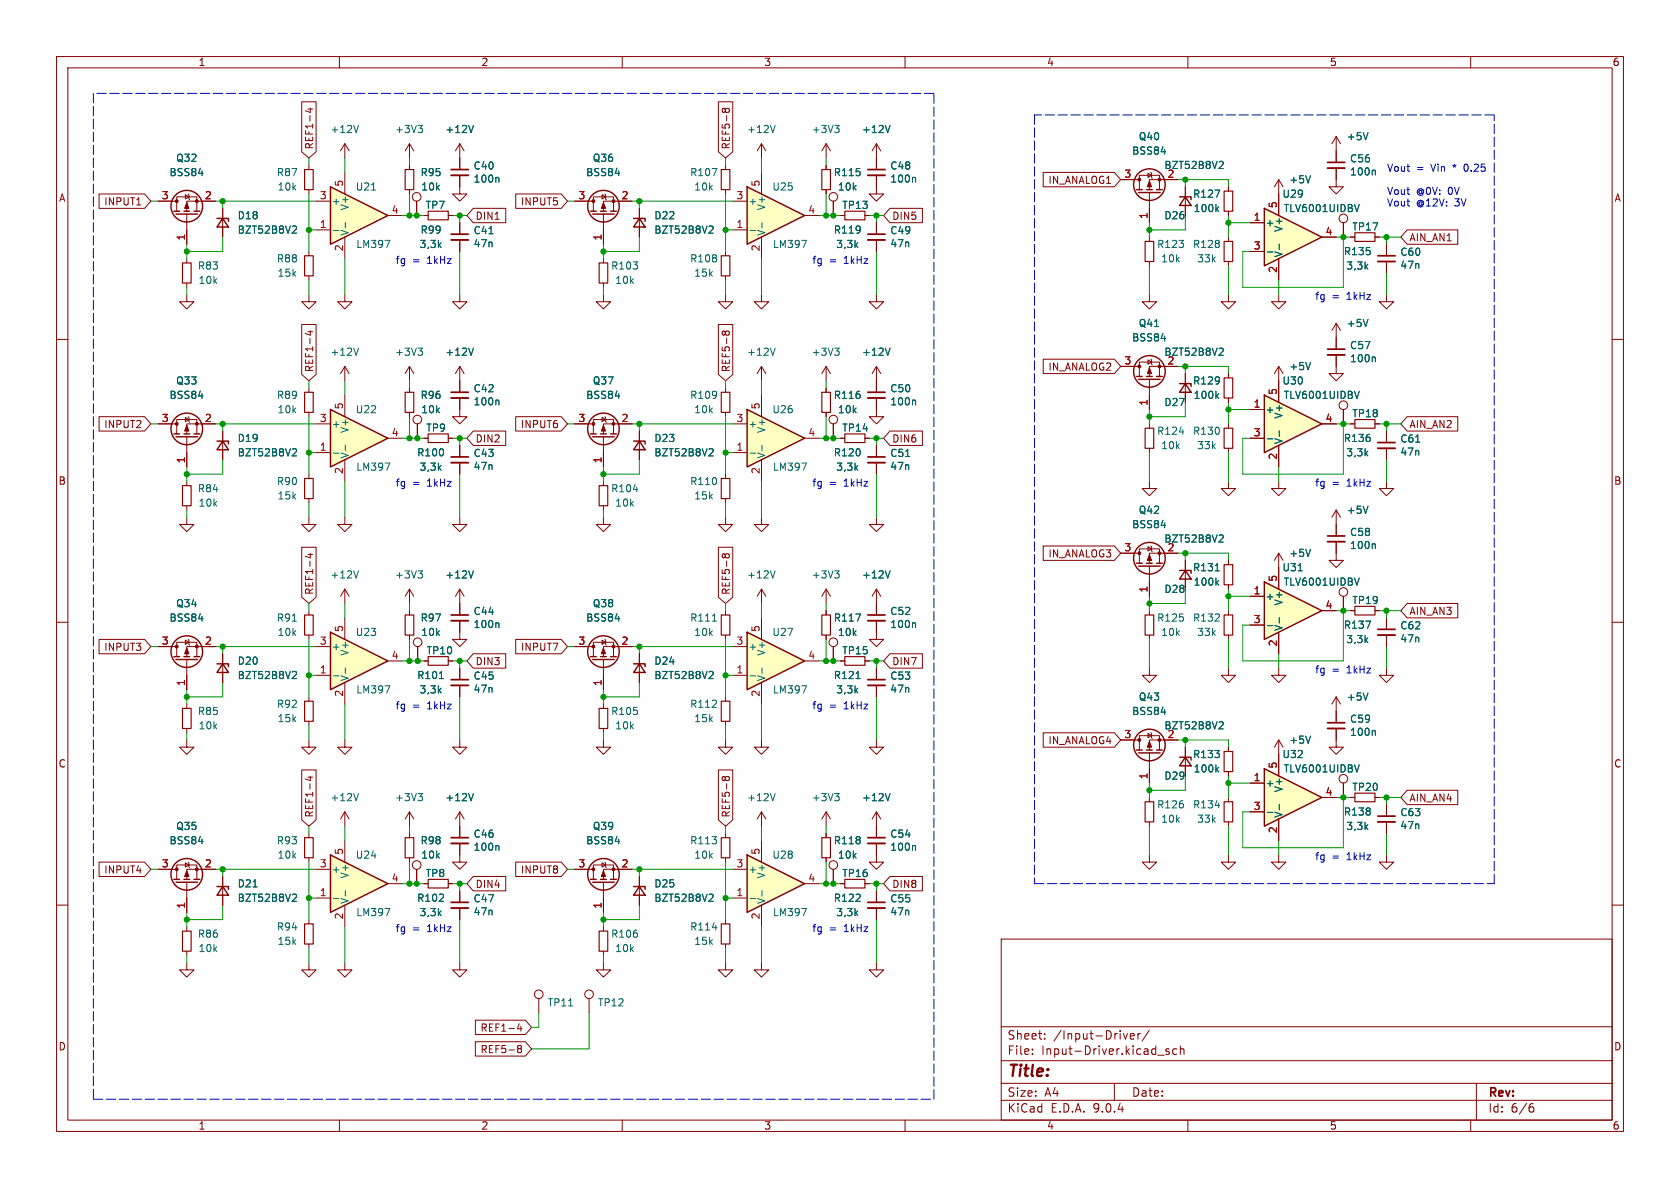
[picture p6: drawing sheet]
<svg xmlns="http://www.w3.org/2000/svg" width="297mm" height="210mm" viewBox="0 0 297 210" stroke-linecap="round" stroke-linejoin="round" font-family="sans-serif">
<defs><g id="words">
<text font-size="2.8" fill="#840000" x="178" y="190.9">Title:</text>
<g font-size="2.1" fill="#840000">
<text x="178" y="184">Sheet:</text>
<text x="186.2" y="184">/Input-Driver/</text>
<text x="178" y="186.7">File:</text>
<text x="184.1" y="186.7">Input-Driver.kicad_sch</text>
<text x="178" y="196.9">KiCad</text>
<text x="178" y="194.1">Size:</text>
<text x="184.7" y="194.1">A4</text>
<text x="185.7" y="196.9">E.D.A.</text>
<text x="193.3" y="196.9">9.0.4</text>
<text x="200" y="194.1">Date:</text>
<text x="263" y="194.3">Rev:</text>
<text x="263" y="196.9">Id:</text>
<text x="267.1" y="196.9">6/6</text>
</g>
<g font-size="1.8" fill="#840000">
<text x="35" y="11.9">1</text>
<text x="85" y="11.9">2</text>
<text x="135" y="11.9">3</text>
<text x="185" y="11.9">4</text>
<text x="235" y="11.9">5</text>
<text x="285" y="11.9">6</text>
<text x="55.6" y="26.5" transform="rotate(-90 55.6 26.5)">REF1-4</text>
<text x="129.2" y="26.5" transform="rotate(-90 129.2 26.5)">REF5-8</text>
<text x="10.3" y="35.9">A</text>
<text x="185.2" y="32.7">IN_ANALOG1</text>
<text x="285.3" y="35.9">A</text>
<text x="18.3" y="36.5">INPUT1</text>
<text x="84" y="39.1">DIN1</text>
<text x="92" y="36.5">INPUT5</text>
<text x="157.6" y="39.1">DIN5</text>
<text x="249.1" y="42.9">AIN_AN1</text>
<text x="55.6" y="65.9" transform="rotate(-90 55.6 65.9)">REF1-4</text>
<text x="129.2" y="65.9" transform="rotate(-90 129.2 65.9)">REF5-8</text>
<text x="185.2" y="65.7">IN_ANALOG2</text>
<text x="18.3" y="75.9">INPUT2</text>
<text x="92" y="75.9">INPUT6</text>
<text x="249.1" y="75.9">AIN_AN2</text>
<text x="84" y="78.4">DIN2</text>
<text x="157.6" y="78.4">DIN6</text>
<text x="10.3" y="85.9">B</text>
<text x="285.3" y="85.9">B</text>
<text x="185.2" y="98.7">IN_ANALOG3</text>
<text x="55.6" y="105.3" transform="rotate(-90 55.6 105.3)">REF1-4</text>
<text x="129.2" y="105.3" transform="rotate(-90 129.2 105.3)">REF5-8</text>
<text x="249.1" y="108.9">AIN_AN3</text>
<text x="18.3" y="115.3">INPUT3</text>
<text x="84" y="117.8">DIN3</text>
<text x="92" y="115.3">INPUT7</text>
<text x="157.6" y="117.8">DIN7</text>
<text x="185.2" y="131.8">IN_ANALOG4</text>
<text x="10.3" y="135.9">C</text>
<text x="285.3" y="135.9">C</text>
<text x="249.1" y="141.9">AIN_AN4</text>
<text x="55.6" y="144.6" transform="rotate(-90 55.6 144.6)">REF1-4</text>
<text x="129.2" y="144.6" transform="rotate(-90 129.2 144.6)">REF5-8</text>
<text x="18.3" y="154.6">INPUT4</text>
<text x="92" y="154.6">INPUT8</text>
<text x="84" y="157.2">DIN4</text>
<text x="157.6" y="157.2">DIN8</text>
<text x="10.3" y="185.9">D</text>
<text x="84.8" y="182.6">REF1-4</text>
<text x="285.3" y="185.9">D</text>
<text x="84.8" y="186.4">REF5-8</text>
<text x="35" y="199.9">1</text>
<text x="85" y="199.9">2</text>
<text x="135" y="199.9">3</text>
<text x="185" y="199.9">4</text>
<text x="235" y="199.9">5</text>
<text x="285" y="199.9">6</text>
</g>
<g font-size="1.8" fill="#006464">
<text x="58.3" y="23.7">+12V</text>
<text x="69.7" y="23.7">+3V3</text>
<text x="78.6" y="23.7">+12V</text>
<text x="132" y="23.7">+12V</text>
<text x="143.4" y="23.7">+3V3</text>
<text x="152.3" y="23.7">+12V</text>
<text x="31" y="28.8">Q32</text>
<text x="104.7" y="28.8">Q36</text>
<text x="200" y="27.5">BSS84</text>
<text x="201.2" y="25">Q40</text>
<text x="238" y="25">+5V</text>
<text x="238.6" y="28.9">C56</text>
<text x="29.9" y="31.3">BSS84</text>
<text x="48.9" y="31.3">R87</text>
<text x="49" y="33.9">10k</text>
<text x="62.8" y="33.9">U21</text>
<text x="74.3" y="31.3">R95</text>
<text x="74.4" y="33.9">10k</text>
<text x="83.6" y="32.5">100n</text>
<text x="83.6" y="30.2">C40</text>
<text x="103.5" y="31.3">BSS84</text>
<text x="121.9" y="31.3">R107</text>
<text x="122.6" y="33.9">10k</text>
<text x="136.5" y="33.9">U25</text>
<text x="147.3" y="31.3">R115</text>
<text x="148" y="33.9">10k</text>
<text x="157.3" y="32.5">100n</text>
<text x="157.3" y="30.2">C48</text>
<text x="205.7" y="30.1">BZT52B8V2</text>
<text x="206.3" y="31.5">2</text>
<text x="210.8" y="35.2">R127</text>
<text x="226.6" y="35.2">U29</text>
<text x="227.8" y="32.6">+5V</text>
<text x="238.6" y="31.2">100n</text>
<text x="41.9" y="41.5">BZT52B8V2</text>
<text x="41.9" y="39">D18</text>
<text x="58.5" y="36.4">+</text>
<text x="61.8" y="41.8" transform="rotate(-90 61.8 41.8)">V-</text>
<text x="61.8" y="37.3" transform="rotate(-90 61.8 37.3)">V+</text>
<text x="74.3" y="41.5">R99</text>
<text x="75.1" y="37.1">TP7</text>
<text x="83.6" y="41.6">C41</text>
<text x="115.6" y="41.5">BZT52B8V2</text>
<text x="115.6" y="39">D22</text>
<text x="132.2" y="36.4">+</text>
<text x="135.5" y="41.8" transform="rotate(-90 135.5 41.8)">V-</text>
<text x="135.5" y="37.3" transform="rotate(-90 135.5 37.3)">V+</text>
<text x="147.3" y="41.5">R119</text>
<text x="148.8" y="37.1">TP13</text>
<text x="157.3" y="41.6">C49</text>
<text x="205.7" y="39">D26</text>
<text x="210.9" y="37.7">100k</text>
<text x="223.6" y="40.2">+</text>
<text x="226.8" y="37.7">TLV6001UIDBV</text>
<text x="226.9" y="41.1" transform="rotate(-90 226.9 41.1)">V+</text>
<text x="239" y="40.9">TP17</text>
<text x="34.9" y="47.9">R83</text>
<text x="48.9" y="46.6">R88</text>
<text x="62.9" y="44">LM397</text>
<text x="74.1" y="44">3,3k</text>
<text x="83.6" y="43.9">47n</text>
<text x="107.9" y="47.9">R103</text>
<text x="121.9" y="46.6">R108</text>
<text x="136.5" y="44">LM397</text>
<text x="147.7" y="44">3,3k</text>
<text x="157.3" y="43.9">47n</text>
<text x="204.5" y="44">R123</text>
<text x="205.2" y="46.6">10k</text>
<text x="210.8" y="44">R128</text>
<text x="211.5" y="46.6">33k</text>
<text x="226.9" y="45.6" transform="rotate(-90 226.9 45.6)">V-</text>
<text x="237.5" y="45.3">R135</text>
<text x="237.9" y="47.9">3,3k</text>
<text x="247.5" y="45.4">C60</text>
<text x="247.5" y="47.7">47n</text>
<text x="35" y="50.4">10k</text>
<text x="49" y="49.1">15k</text>
<text x="108.7" y="50.4">10k</text>
<text x="122.6" y="49.1">15k</text>
<text x="201.2" y="58">Q41</text>
<text x="238" y="58">+5V</text>
<text x="58.3" y="63.1">+12V</text>
<text x="69.7" y="63.1">+3V3</text>
<text x="78.6" y="63.1">+12V</text>
<text x="132" y="63.1">+12V</text>
<text x="143.4" y="63.1">+3V3</text>
<text x="152.3" y="63.1">+12V</text>
<text x="200" y="60.6">BSS84</text>
<text x="205.7" y="63.1">BZT52B8V2</text>
<text x="206.3" y="64.5">2</text>
<text x="227.8" y="65.6">+5V</text>
<text x="238.6" y="64.2">100n</text>
<text x="238.6" y="61.9">C57</text>
<text x="29.9" y="70.7">BSS84</text>
<text x="31" y="68.2">Q33</text>
<text x="48.9" y="70.7">R89</text>
<text x="74.3" y="70.7">R96</text>
<text x="83.6" y="71.9">100n</text>
<text x="83.6" y="69.5">C42</text>
<text x="103.5" y="70.7">BSS84</text>
<text x="104.7" y="68.2">Q37</text>
<text x="121.9" y="70.7">R109</text>
<text x="147.3" y="70.7">R116</text>
<text x="157.3" y="71.9">100n</text>
<text x="157.3" y="69.5">C50</text>
<text x="205.7" y="72">D27</text>
<text x="210.8" y="68.2">R129</text>
<text x="210.9" y="70.7">100k</text>
<text x="226.6" y="68.2">U30</text>
<text x="226.8" y="70.7">TLV6001UIDBV</text>
<text x="49" y="73.3">10k</text>
<text x="58.5" y="75.8">+</text>
<text x="61.8" y="76.7" transform="rotate(-90 61.8 76.7)">V+</text>
<text x="62.8" y="73.3">U22</text>
<text x="74.4" y="73.3">10k</text>
<text x="75.3" y="76.5">TP9</text>
<text x="122.6" y="73.3">10k</text>
<text x="132.2" y="75.8">+</text>
<text x="135.5" y="76.7" transform="rotate(-90 135.5 76.7)">V+</text>
<text x="136.5" y="73.3">U26</text>
<text x="148" y="73.3">10k</text>
<text x="148.8" y="76.5">TP14</text>
<text x="204.5" y="77.1">R124</text>
<text x="210.8" y="77.1">R130</text>
<text x="223.6" y="73.3">+</text>
<text x="226.9" y="74.1" transform="rotate(-90 226.9 74.1)">V+</text>
<text x="239" y="74">TP18</text>
<text x="41.9" y="80.9">BZT52B8V2</text>
<text x="41.9" y="78.3">D19</text>
<text x="61.8" y="81.2" transform="rotate(-90 61.8 81.2)">V-</text>
<text x="62.9" y="83.4">LM397</text>
<text x="73.6" y="80.9">R100</text>
<text x="74.1" y="83.4">3,3k</text>
<text x="83.6" y="81">C43</text>
<text x="83.6" y="83.3">47n</text>
<text x="115.6" y="80.9">BZT52B8V2</text>
<text x="115.6" y="78.3">D23</text>
<text x="135.5" y="81.2" transform="rotate(-90 135.5 81.2)">V-</text>
<text x="136.5" y="83.4">LM397</text>
<text x="147.3" y="80.9">R120</text>
<text x="147.7" y="83.4">3,3k</text>
<text x="157.3" y="81">C51</text>
<text x="157.3" y="83.3">47n</text>
<text x="205.2" y="79.6">10k</text>
<text x="211.5" y="79.6">33k</text>
<text x="226.9" y="78.6" transform="rotate(-90 226.9 78.6)">V-</text>
<text x="237.5" y="78.3">R136</text>
<text x="237.9" y="80.9">3,3k</text>
<text x="247.5" y="78.4">C61</text>
<text x="247.5" y="80.7">47n</text>
<text x="34.9" y="87.2">R84</text>
<text x="35" y="89.8">10k</text>
<text x="48.9" y="86">R90</text>
<text x="49" y="88.5">15k</text>
<text x="107.9" y="87.2">R104</text>
<text x="108.7" y="89.8">10k</text>
<text x="121.9" y="86">R110</text>
<text x="122.6" y="88.5">15k</text>
<text x="200" y="93.6">BSS84</text>
<text x="201.2" y="91">Q42</text>
<text x="238" y="91">+5V</text>
<text x="238.6" y="94.9">C58</text>
<text x="205.7" y="96.1">BZT52B8V2</text>
<text x="206.3" y="97.5">2</text>
<text x="210.8" y="101.2">R131</text>
<text x="226.6" y="101.2">U31</text>
<text x="227.8" y="98.7">+5V</text>
<text x="238.6" y="97.3">100n</text>
<text x="31" y="107.5">Q34</text>
<text x="58.3" y="102.5">+12V</text>
<text x="69.7" y="102.5">+3V3</text>
<text x="78.6" y="102.5">+12V</text>
<text x="104.7" y="107.5">Q38</text>
<text x="132" y="102.5">+12V</text>
<text x="143.4" y="102.5">+3V3</text>
<text x="152.3" y="102.5">+12V</text>
<text x="205.7" y="105">D28</text>
<text x="210.9" y="103.7">100k</text>
<text x="223.6" y="106.3">+</text>
<text x="226.8" y="103.7">TLV6001UIDBV</text>
<text x="226.9" y="107.1" transform="rotate(-90 226.9 107.1)">V+</text>
<text x="239" y="107">TP19</text>
<text x="29.9" y="110.1">BSS84</text>
<text x="48.9" y="110.1">R91</text>
<text x="49" y="112.6">10k</text>
<text x="62.8" y="112.6">U23</text>
<text x="74.3" y="110.1">R97</text>
<text x="74.4" y="112.6">10k</text>
<text x="83.6" y="111.2">100n</text>
<text x="83.6" y="108.9">C44</text>
<text x="103.5" y="110.1">BSS84</text>
<text x="121.9" y="110.1">R111</text>
<text x="122.6" y="112.6">10k</text>
<text x="136.5" y="112.6">U27</text>
<text x="147.3" y="110.1">R117</text>
<text x="148" y="112.6">10k</text>
<text x="157.3" y="111.2">100n</text>
<text x="157.3" y="108.9">C52</text>
<text x="204.5" y="110.1">R125</text>
<text x="205.2" y="112.6">10k</text>
<text x="210.8" y="110.1">R132</text>
<text x="211.5" y="112.6">33k</text>
<text x="226.9" y="111.6" transform="rotate(-90 226.9 111.6)">V-</text>
<text x="237.5" y="111.4">R137</text>
<text x="237.9" y="113.9">3,3k</text>
<text x="247.5" y="111.5">C62</text>
<text x="247.5" y="113.8">47n</text>
<text x="41.9" y="117.7">D20</text>
<text x="58.5" y="115.2">+</text>
<text x="61.8" y="116" transform="rotate(-90 61.8 116)">V+</text>
<text x="75.3" y="115.9">TP10</text>
<text x="115.6" y="117.7">D24</text>
<text x="132.2" y="115.2">+</text>
<text x="135.5" y="116" transform="rotate(-90 135.5 116)">V+</text>
<text x="148.8" y="115.9">TP15</text>
<text x="41.9" y="120.2">BZT52B8V2</text>
<text x="48.9" y="125.3">R92</text>
<text x="61.8" y="120.5" transform="rotate(-90 61.8 120.5)">V-</text>
<text x="62.9" y="122.8">LM397</text>
<text x="73.6" y="120.2">R101</text>
<text x="74.1" y="122.8">3,3k</text>
<text x="83.6" y="120.3">C45</text>
<text x="83.6" y="122.7">47n</text>
<text x="115.6" y="120.2">BZT52B8V2</text>
<text x="121.9" y="125.3">R112</text>
<text x="135.5" y="120.5" transform="rotate(-90 135.5 120.5)">V-</text>
<text x="136.5" y="122.8">LM397</text>
<text x="147.3" y="120.2">R121</text>
<text x="147.7" y="122.8">3,3k</text>
<text x="157.3" y="120.3">C53</text>
<text x="157.3" y="122.7">47n</text>
<text x="201.2" y="124.1">Q43</text>
<text x="238" y="124.1">+5V</text>
<text x="34.9" y="126.6">R85</text>
<text x="35" y="129.1">10k</text>
<text x="49" y="127.9">15k</text>
<text x="107.9" y="126.6">R105</text>
<text x="108.7" y="129.1">10k</text>
<text x="122.6" y="127.9">15k</text>
<text x="200" y="126.6">BSS84</text>
<text x="205.7" y="129.1">BZT52B8V2</text>
<text x="206.3" y="130.6">2</text>
<text x="227.8" y="131.7">+5V</text>
<text x="238.6" y="130.3">100n</text>
<text x="238.6" y="128">C59</text>
<text x="210.8" y="134.2">R133</text>
<text x="210.9" y="136.8">100k</text>
<text x="226.6" y="134.2">U32</text>
<text x="226.8" y="136.8">TLV6001UIDBV</text>
<text x="58.3" y="141.8">+12V</text>
<text x="69.7" y="141.8">+3V3</text>
<text x="78.6" y="141.8">+12V</text>
<text x="132" y="141.8">+12V</text>
<text x="143.4" y="141.8">+3V3</text>
<text x="152.3" y="141.8">+12V</text>
<text x="204.5" y="143.1">R126</text>
<text x="205.7" y="138">D29</text>
<text x="210.8" y="143.1">R134</text>
<text x="223.6" y="139.3">+</text>
<text x="226.9" y="140.2" transform="rotate(-90 226.9 140.2)">V+</text>
<text x="239" y="140">TP20</text>
<text x="29.9" y="149.5">BSS84</text>
<text x="31" y="146.9">Q35</text>
<text x="48.9" y="149.5">R93</text>
<text x="74.3" y="149.5">R98</text>
<text x="83.6" y="148.3">C46</text>
<text x="103.5" y="149.5">BSS84</text>
<text x="104.7" y="146.9">Q39</text>
<text x="121.9" y="149.5">R113</text>
<text x="147.3" y="149.5">R118</text>
<text x="157.3" y="148.3">C54</text>
<text x="205.2" y="145.6">10k</text>
<text x="211.5" y="145.6">33k</text>
<text x="226.9" y="144.7" transform="rotate(-90 226.9 144.7)">V-</text>
<text x="237.5" y="144.4">R138</text>
<text x="237.9" y="146.9">3,3k</text>
<text x="247.5" y="144.5">C63</text>
<text x="247.5" y="146.8">47n</text>
<text x="49" y="152">10k</text>
<text x="58.5" y="154.5">+</text>
<text x="61.8" y="155.4" transform="rotate(-90 61.8 155.4)">V+</text>
<text x="62.8" y="152">U24</text>
<text x="74.4" y="152">10k</text>
<text x="75.1" y="155.2">TP8</text>
<text x="83.6" y="150.6">100n</text>
<text x="122.6" y="152">10k</text>
<text x="132.2" y="154.5">+</text>
<text x="135.5" y="155.4" transform="rotate(-90 135.5 155.4)">V+</text>
<text x="136.5" y="152">U28</text>
<text x="148" y="152">10k</text>
<text x="148.8" y="155.2">TP16</text>
<text x="157.3" y="150.6">100n</text>
<text x="41.9" y="159.6">BZT52B8V2</text>
<text x="41.9" y="157.1">D21</text>
<text x="61.8" y="159.9" transform="rotate(-90 61.8 159.9)">V-</text>
<text x="73.6" y="159.6">R102</text>
<text x="83.6" y="159.7">C47</text>
<text x="115.6" y="159.6">BZT52B8V2</text>
<text x="115.6" y="157.1">D25</text>
<text x="135.5" y="159.9" transform="rotate(-90 135.5 159.9)">V-</text>
<text x="147.3" y="159.6">R122</text>
<text x="157.3" y="159.7">C55</text>
<text x="34.9" y="166">R86</text>
<text x="48.9" y="164.7">R94</text>
<text x="49" y="167.2">15k</text>
<text x="62.9" y="162.2">LM397</text>
<text x="74.1" y="162.2">3,3k</text>
<text x="83.6" y="162">47n</text>
<text x="107.9" y="166">R106</text>
<text x="121.9" y="164.7">R114</text>
<text x="122.6" y="167.2">15k</text>
<text x="136.5" y="162.2">LM397</text>
<text x="147.7" y="162.2">3,3k</text>
<text x="157.3" y="162">47n</text>
<text x="35" y="168.5">10k</text>
<text x="108.7" y="168.5">10k</text>
<text x="96.7" y="178.1">TP11</text>
<text x="105.6" y="178.1">TP12</text>
</g>
<g font-size="1.8" fill="#a90000">
<text x="28.5" y="35.3">3</text>
<text x="36.1" y="35.3">2</text>
<text x="56.4" y="35.3">3</text>
<text x="60.7" y="33.1" transform="rotate(-90 60.7 33.1)">5</text>
<text x="102.2" y="35.3">3</text>
<text x="109.8" y="35.3">2</text>
<text x="130.1" y="35.3">3</text>
<text x="134.4" y="33.1" transform="rotate(-90 134.4 33.1)">5</text>
<text x="198.7" y="31.5">3</text>
<text x="56.4" y="40.4">1</text>
<text x="69.1" y="37.8">4</text>
<text x="130.1" y="40.4">1</text>
<text x="142.8" y="37.8">4</text>
<text x="202.9" y="38.8" transform="rotate(-90 202.9 38.8)">1</text>
<text x="221.5" y="39.1">1</text>
<text x="225.8" y="36.9" transform="rotate(-90 225.8 36.9)">5</text>
<text x="234.2" y="41.7">4</text>
<text x="32.8" y="42.6" transform="rotate(-90 32.8 42.6)">1</text>
<text x="60.7" y="44.5" transform="rotate(-90 60.7 44.5)">2</text>
<text x="106.4" y="42.6" transform="rotate(-90 106.4 42.6)">1</text>
<text x="134.4" y="44.5" transform="rotate(-90 134.4 44.5)">2</text>
<text x="221.5" y="44.2">3</text>
<text x="225.8" y="48.3" transform="rotate(-90 225.8 48.3)">2</text>
<text x="198.7" y="64.5">3</text>
<text x="202.9" y="71.8" transform="rotate(-90 202.9 71.8)">1</text>
<text x="225.8" y="69.9" transform="rotate(-90 225.8 69.9)">5</text>
<text x="28.5" y="74.7">3</text>
<text x="36.1" y="74.7">2</text>
<text x="56.4" y="74.7">3</text>
<text x="60.7" y="72.5" transform="rotate(-90 60.7 72.5)">5</text>
<text x="69.1" y="77.2">4</text>
<text x="102.2" y="74.7">3</text>
<text x="109.8" y="74.7">2</text>
<text x="130.1" y="74.7">3</text>
<text x="134.4" y="72.5" transform="rotate(-90 134.4 72.5)">5</text>
<text x="142.8" y="77.2">4</text>
<text x="221.5" y="72.1">1</text>
<text x="221.5" y="77.2">3</text>
<text x="234.2" y="74.7">4</text>
<text x="32.8" y="82" transform="rotate(-90 32.8 82)">1</text>
<text x="56.4" y="79.8">1</text>
<text x="60.7" y="83.9" transform="rotate(-90 60.7 83.9)">2</text>
<text x="106.4" y="82" transform="rotate(-90 106.4 82)">1</text>
<text x="130.1" y="79.8">1</text>
<text x="134.4" y="83.9" transform="rotate(-90 134.4 83.9)">2</text>
<text x="225.8" y="81.4" transform="rotate(-90 225.8 81.4)">2</text>
<text x="198.7" y="97.5">3</text>
<text x="202.9" y="104.8" transform="rotate(-90 202.9 104.8)">1</text>
<text x="221.5" y="105.2">1</text>
<text x="225.8" y="102.9" transform="rotate(-90 225.8 102.9)">5</text>
<text x="234.2" y="107.7">4</text>
<text x="60.7" y="111.8" transform="rotate(-90 60.7 111.8)">5</text>
<text x="134.4" y="111.8" transform="rotate(-90 134.4 111.8)">5</text>
<text x="221.5" y="110.2">3</text>
<text x="28.5" y="114">3</text>
<text x="36.1" y="114">2</text>
<text x="56.4" y="114">3</text>
<text x="56.4" y="119.1">1</text>
<text x="69.1" y="116.6">4</text>
<text x="102.2" y="114">3</text>
<text x="109.8" y="114">2</text>
<text x="130.1" y="114">3</text>
<text x="130.1" y="119.1">1</text>
<text x="142.8" y="116.6">4</text>
<text x="225.8" y="114.4" transform="rotate(-90 225.8 114.4)">2</text>
<text x="32.8" y="121.4" transform="rotate(-90 32.8 121.4)">1</text>
<text x="60.7" y="123.3" transform="rotate(-90 60.7 123.3)">2</text>
<text x="106.4" y="121.4" transform="rotate(-90 106.4 121.4)">1</text>
<text x="134.4" y="123.3" transform="rotate(-90 134.4 123.3)">2</text>
<text x="198.7" y="130.6">3</text>
<text x="202.9" y="137.9" transform="rotate(-90 202.9 137.9)">1</text>
<text x="225.8" y="136" transform="rotate(-90 225.8 136)">5</text>
<text x="221.5" y="138.2">1</text>
<text x="221.5" y="143.3">3</text>
<text x="234.2" y="140.7">4</text>
<text x="225.8" y="147.4" transform="rotate(-90 225.8 147.4)">2</text>
<text x="28.5" y="153.4">3</text>
<text x="36.1" y="153.4">2</text>
<text x="56.4" y="153.4">3</text>
<text x="60.7" y="151.2" transform="rotate(-90 60.7 151.2)">5</text>
<text x="69.1" y="156">4</text>
<text x="102.2" y="153.4">3</text>
<text x="109.8" y="153.4">2</text>
<text x="130.1" y="153.4">3</text>
<text x="134.4" y="151.2" transform="rotate(-90 134.4 151.2)">5</text>
<text x="142.8" y="156">4</text>
<text x="32.8" y="160.7" transform="rotate(-90 32.8 160.7)">1</text>
<text x="56.4" y="158.5">1</text>
<text x="106.4" y="160.7" transform="rotate(-90 106.4 160.7)">1</text>
<text x="130.1" y="158.5">1</text>
<text x="60.7" y="162.6" transform="rotate(-90 60.7 162.6)">2</text>
<text x="134.4" y="162.6" transform="rotate(-90 134.4 162.6)">2</text>
</g>
<g font-size="1.8" fill="#0000c2">
<text x="245.1" y="30.4">Vout</text>
<text x="245.1" y="34.5">Vout</text>
<text x="250.4" y="30.4">=</text>
<text x="250.4" y="34.5">@0V:</text>
<text x="253.1" y="30.4">Vin</text>
<text x="256.1" y="34.5">0V</text>
<text x="257.1" y="30.4">*</text>
<text x="259.3" y="30.4">0.25</text>
<text x="245.1" y="36.6">Vout</text>
<text x="250.4" y="36.6">@12V:</text>
<text x="257.3" y="36.6">3V</text>
<text x="69.8" y="46.7">fg</text>
<text x="72.9" y="46.7">=</text>
<text x="75.6" y="46.7">1kHz</text>
<text x="143.5" y="46.7">fg</text>
<text x="146.6" y="46.7">=</text>
<text x="149.3" y="46.7">1kHz</text>
<text x="232.4" y="53.1">fg</text>
<text x="235.5" y="53.1">=</text>
<text x="238.2" y="53.1">1kHz</text>
<text x="69.8" y="86.1">fg</text>
<text x="72.9" y="86.1">=</text>
<text x="75.6" y="86.1">1kHz</text>
<text x="143.5" y="86.1">fg</text>
<text x="146.6" y="86.1">=</text>
<text x="149.3" y="86.1">1kHz</text>
<text x="232.4" y="86.1">fg</text>
<text x="235.5" y="86.1">=</text>
<text x="238.2" y="86.1">1kHz</text>
<text x="232.4" y="119.1">fg</text>
<text x="235.5" y="119.1">=</text>
<text x="238.2" y="119.1">1kHz</text>
<text x="69.8" y="125.5">fg</text>
<text x="72.9" y="125.5">=</text>
<text x="75.6" y="125.5">1kHz</text>
<text x="143.5" y="125.5">fg</text>
<text x="146.6" y="125.5">=</text>
<text x="149.3" y="125.5">1kHz</text>
<text x="232.4" y="152.2">fg</text>
<text x="235.5" y="152.2">=</text>
<text x="238.2" y="152.2">1kHz</text>
<text x="69.8" y="164.9">fg</text>
<text x="72.9" y="164.9">=</text>
<text x="75.6" y="164.9">1kHz</text>
<text x="143.5" y="164.9">fg</text>
<text x="146.6" y="164.9">=</text>
<text x="149.3" y="164.9">1kHz</text>
</g>
</g></defs>
<g fill="none" stroke="#840000" stroke-width=".18">
<path d="M10 10h277v190h-277zM12 12h273v186h-273zM60 10v2M110 10v2M160 10v2M210 10v2M260 10v2M10 60h2M285 60h2M236.2 97.8v1.3h1.3l-1.3 1.2-1.3-1.2h1.3M10 110h2M81.3 118.1v2"/>
<path d="M148.6 116.8h.8M152.9 116.8h.8M285 110h2M33 130.8v1.3h1.3l-1.3 1.3-1.3-1.3h1.3M81.3 121.2v2M39.4 154.9v5.1M72.4 147.3v.8M72.4 151.6v.8M73.7 153.7v2.5M134.6 143.5l-.7 1.3M134.6 143.5l.8 1.3M134.6 143.5v2.6"/>
<path d="M146 143.5v2.6M146 147.3v.8M146 151.6v.8M146 143.5l-.7 1.3M146 143.5l.8 1.3M147.3 153.7v2.5M148.6 156.2h.8M152.9 156.2h.8M154.9 149.1v3.3h1.3l-1.3 1.3-1.2-1.3h1.2M154.9 143.5v4.6M154.9 157.5v2M154.9 143.5l-.7 1.3"/>
<path d="M154.9 143.5l.8 1.3M10 160h2M33 170.2v1.3h1.3l-1.3 1.2-1.3-1.2h1.3M33 163.8v.8M33 168.1v.8M54.6 170.2v1.3h1.3l-1.3 1.2-1.3-1.2h1.3M54.6 162.6v.7M54.6 166.9v.7M61 170.2v1.3h1.2l-1.2 1.2-1.3-1.2h1.3M81.3 170.2v1.3h1.2l-1.2 1.2-1.3-1.2h1.3M95.2 176.5v2.6M104.1 176.5v2.6"/>
<path d="M154.9 160.5v2.1M177 166h108v32h-108zM285 160h2M60 198v2M110 198v2M160 198v2M177 194.5h108M177 191.5h108M177 187.5h108M177 181.5h108M182.5 186.3v.1M182.5 185.5v.1"/>
<path d="M184.7 183.6v.1M184.7 182.8v.1M197 191.5v3M199.3 182.7l-.3 1M199.8 183.2l.7-.1v-.3l-.5-.1-.2 .2 .1 .7h.6M201.2 182.7v1M201.6 182.7l-.3 .1-.1 .2M203.2 182.1l-1.3 2M204.7 186.5h1.1M206.7 185.5l-.4-.1-.2 .2 .1 .2 .5 .2v.3h-.6M208 185.5l-.4-.1-.3 .3v.4l.2 .2h.5M208.7 185.5l.2-.1 .3 .1 .1 .9"/>
<path d="M208.7 184.9v1.5M210 198v2M260 198v2M261 191.5v6.5M270.6 195.7h.4l.2 .3-.1 .5-.5 .1M271 195.1l-.4 .1"/>
<circle cx="73.7" cy="152.9" r=".76"/>
<circle cx="147.3" cy="152.9" r=".76"/>
<circle cx="95.2" cy="175.8" r=".76"/>
<circle cx="104.1" cy="175.8" r=".76"/>
</g>
<path d="M149.4 116.1h3.5v1.5h-3.5zM71.6 148.1h1.6v3.5h-1.6zM145.3 148.1h1.5v3.5h-1.5zM149.4 155.4h3.5v1.6h-3.5zM32.3 164.6h1.5v3.5h-1.5zM53.8 163.3h1.6v3.6h-1.6z" fill="none" stroke="#840000" stroke-width=".2"/>
<path d="M151.3 120h.8M44.7 156.8h.8M51.9 158.1h.4l.1 .3-.8 .9h.8M137 140.3l-.4 1.2M147.6 140.3h.7l-.4 .5M148.1 140.8l.2 .2v.3l-.2 .2M157.4 140.3l-.5 1.2M161.7 149.5l.2 .1v.7M100.5 177.8h.7" fill="none" stroke="#006464" stroke-width=".18"/>
<path d="M79.8 120.1h3M153.4 159.5h3.1M153.4 148.1h3.1" fill="none" stroke="#840000" stroke-width=".3"/>
<path d="M79.8 121.2h3M153.4 149.1h3.1M153.4 160.5h3.1" fill="none" stroke="#840000" stroke-width=".33"/>
<path d="M38.4 156.7h2v.5M39.4 156.7l1 1.5h-2z" fill="none" stroke="#840000" stroke-width=".25"/>
<path d="M132.1 151.1l10.1 5.1-10.1 5.1z" fill="#ffffc2"/>
<path d="M132.1 151.1l10.1 5.1-10.1 5.1z" fill="none" stroke="#840000" stroke-width=".25"/>
<g fill="none" stroke="#840000" stroke-width=".18">
<path d="M134.6 104.1v2.6M134.6 104.1l-.7 1.3M134.6 104.1l.8 1.3M146 104.1l-.7 1.3M146 104.1l.8 1.3M146 104.1v2.6M154.9 104.1v4.6M154.9 109.7v2.1M154.9 104.1l-.7 1.3M154.9 104.1l.8 1.3M128.3 130.8v1.3h1.2l-1.2 1.3-1.3-1.3h1.3M128.3 123.2v.8"/>
<path d="M128.3 127.5v.8M74.9 156.2h.8M79.2 156.2h.8M81.3 146.1v2M81.3 149.1v2M81.3 157.5v2M129.5 153.7h2.6M129.5 158.8h2.6M134.6 148.6v3.8M142.2 156.2h2.6M81.3 160.5v2.1M106.7 170.2v1.3h1.2l-1.2 1.2-1.3-1.2h1.3"/>
<path d="M128.3 170.2v1.3h1.2l-1.2 1.2-1.3-1.2h1.3M134.6 170.2v1.3h1.3l-1.3 1.2-1.3-1.2h1.3M134.6 160v3.8M154.9 170.2v1.3h1.3l-1.3 1.2-1.2-1.2h1.2"/>
</g>
<path d="M137 100.9l-.4 1.3M147.6 100.9h.7l-.4 .5M148.1 101.4l.2 .2v.3l-.2 .3M157.4 100.9l-.5 1.3M161.7 110.1l.2 .2v.6M88 149.5l.2 .1v.7M132.6 158.8h1M134.7 157.4v1M141.7 160.6h.9l-.6 1.3" fill="none" stroke="#006464" stroke-width=".18"/>
<path d="M153.4 108.7h3.1M79.8 148.1h3M79.8 159.5h3" fill="none" stroke="#840000" stroke-width=".3"/>
<path d="M153.4 109.7h3.1M79.8 149.1h3M79.8 160.5h3" fill="none" stroke="#840000" stroke-width=".33"/>
<path d="M127.5 124h1.5v3.5h-1.5zM75.7 155.4h3.5v1.6h-3.5z" fill="none" stroke="#840000" stroke-width=".2"/>
<path d="M58.4 111.8l10.2 5-10.2 5.1z" fill="#ffffc2"/>
<g fill="none" stroke="#840000" stroke-width=".25">
<path d="M58.4 111.8l10.2 5-10.2 5.1zM112 117.3h2v.6M113 117.3l1 1.6h-2zM104.4 155.4h1M104.8 156h3.8M106.2 155.4h1M107.9 155.4h1.1M112 156.7h2v.5M113 156.7l1 1.5h-2z"/>
<circle cx="106.7" cy="154.6" r="2.79"/>
</g>
<g fill="none" stroke="#840000" stroke-width=".18">
<path d="M55.9 114.3h2.5M55.9 119.4h2.5M61 104.1v2.6M61 109.2v3.8M61 104.1l-.8 1.3M61 104.1l.7 1.3M68.6 116.8h2.5M74.9 116.8h.8M79.2 116.8h.8M113 115.6v5.1M128.3 108v.7M128.3 112.3v.7"/>
<path d="M61 130.8v1.3h1.2l-1.2 1.3-1.3-1.3h1.3M61 120.7v3.8M81.3 130.8v1.3h1.2l-1.2 1.3-1.3-1.3h1.3M101.6 153.7h3.3M104.9 155.4v-2.5h3.6v2.5M106.4 152.5l.7 .4-.7 .4zM106.7 156v5.3M106.9 152.4l.2 .1v.8l.1 .1M111.8 153.7h-5.1v1.7M113 154.9v5.1M128.3 147.3v.8M128.3 151.6v.8"/>
<path d="M106.7 163.8v.8M106.7 168.1v.8M128.3 162.6v.7M128.3 166.9v.7"/>
</g>
<path d="M58.9 119.5h1M61.1 118.1v.9M63.4 100.9l-.4 1.3M77.7 120h.7M125.5 118.7l.5 .1 .1 .3-.8 .9h.8M125.9 109.8h.8M68.1 121.2h.8l-.5 1.3M125.5 158.1h.5l.1 .3-.8 .9h.8M125.9 164h.8" fill="none" stroke="#006464" stroke-width=".18"/>
<path d="M75.7 116.1h3.5v1.5h-3.5zM127.5 108.7h1.5v3.6h-1.5zM127.5 148.1h1.5v3.5h-1.5zM105.9 164.6h1.5v3.5h-1.5zM127.5 163.3h1.5v3.6h-1.5z" fill="none" stroke="#840000" stroke-width=".2"/>
<g fill="#840000" stroke="#840000" stroke-width=".18">
<path d="M106.7 153.9l.4 1h-.8z"/>
<circle cx="104.9" cy="153.7" r=".25"/>
<circle cx="108.5" cy="153.7" r=".25"/>
</g>
<path d="M58.4 72.4l10.2 5.1-10.2 5.1z" fill="#ffffc2"/>
<path d="M58.4 72.4l10.2 5.1-10.2 5.1z" fill="none" stroke="#840000" stroke-width=".25"/>
<g fill="none" stroke="#840000" stroke-width=".18">
<path d="M134.6 52.1v1.2h1.3l-1.3 1.3-1.3-1.3h1.3M55.9 74.9h2.5M61 69.9v3.8M68.6 77.5h2.5M72.4 64.8l-.8 1.2M72.4 64.8l.8 1.2M72.4 64.8v2.5M72.4 68.6v.7M72.4 72.9v.8M73.8 74.9v2.6M74.9 77.5h.8M79.2 77.5h.8"/>
<path d="M81.3 72.4v1.3h1.2l-1.2 1.2-1.3-1.2h1.3M81.3 64.8l-.8 1.2M81.3 64.8l.7 1.2M81.3 64.8v2.5M55.9 80h2.5M61 91.4v1.3h1.2l-1.2 1.3-1.3-1.3h1.3M61 81.3v3.8M81.3 91.4v1.3h1.2l-1.2 1.3-1.3-1.3h1.3"/>
<circle cx="73.8" cy="74.2" r=".76"/>
</g>
<path d="M61.1 78.7v1M73.9 61.5h.8l-.4 .5M74.4 62l.3 .3v.3l-.3 .2M83.7 61.5l-.4 1.3M58.9 80.1h1M68.1 81.9h.8l-.5 1.2" fill="none" stroke="#006464" stroke-width=".18"/>
<path d="M71.6 69.3h1.6v3.6h-1.6zM75.7 76.7h3.5v1.5h-3.5z" fill="none" stroke="#840000" stroke-width=".2"/>
<path d="M132.1 33l10.1 5.1-10.1 5.1z" fill="#ffffc2"/>
<g fill="none" stroke="#840000" stroke-width=".25">
<path d="M132.1 33l10.1 5.1-10.1 5.1zM200.9 132.6h1M201.3 133.1h3.8M202.7 132.6h1M204.5 132.6h1M208.5 133.9h2.1v.5M209.5 133.9l1.1 1.5h-2.1z"/>
<circle cx="203.2" cy="131.7" r="2.79"/>
</g>
<g fill="none" stroke="#840000" stroke-width=".18">
<path d="M128.3 29.2v.8M128.3 33.5v.8M129.5 35.6h2.6M134.6 25.4v2.5M134.6 30.5v3.8M134.6 25.4l-.7 1.3M134.6 25.4l.8 1.3M142.2 38.1h2.6M146 25.4l-.7 1.3M146 25.4l.8 1.3M146 25.4v2.5M146 29.2v.8"/>
<path d="M146 33.5v.8M147.3 35.6v2.5M148.6 38.1h.8M152.9 38.1h.8M154.9 31v3.3h1.3l-1.3 1.3-1.2-1.3h1.2M154.9 25.4v4.6M154.9 39.4v2M154.9 25.4l-.7 1.3M154.9 25.4l.8 1.3M129.5 40.6h2.6M134.6 41.9v3.8M154.9 52.1v1.2h1.3l-1.3 1.3-1.2-1.3h1.2"/>
<path d="M154.9 42.4v2.1M147.3 74.9v2.6M148.6 77.5h.8M152.9 77.5h.8M72.4 104.1l-.8 1.3M72.4 104.1l.8 1.3M72.4 104.1v2.6M198.1 130.8h3.3M201.4 132.6v-2.6h3.6v2.6M202.9 129.7l.7 .3-.7 .4zM203.2 133.1v5.3M203.5 129.5l.1 .2v.7l.1 .2"/>
<path d="M208.3 130.8h-5.1v1.8M209.5 132.1v5.1M81.3 143.5l-.8 1.3M81.3 143.5l.7 1.3M81.3 143.5v2.6M203.2 151.1v1.3h1.3l-1.3 1.3-1.3-1.3h1.3M203.2 141v.7M203.2 145.3v.8"/>
<circle cx="147.3" cy="34.8" r=".76"/>
<circle cx="147.3" cy="74.2" r=".76"/>
</g>
<g fill="none" stroke="#006464" stroke-width=".18">
<path d="M125.9 29.8h.8l-.5 1.3M134.7 39.3v1M137 22.2l-.4 1.2M147.6 22.2h.7l-.4 .5M148.1 22.7l.2 .2v.3l-.2 .2M157.4 22.2l-.5 1.2M161.7 31.4l.2 .1v.7M132.6 40.7h1M141.7 42.5h.9l-.6 1.3M73.9 100.9h.8l-.4 .5M74.4 101.4l.3 .2v.3l-.3 .3M215.7 127.6h.4l.2 .3-.8 .9h.8"/>
<path d="M83.7 140.3l-.4 1.2"/>
</g>
<path d="M153.4 30h3.1M153.4 41.4h3.1" fill="none" stroke="#840000" stroke-width=".3"/>
<path d="M153.4 31h3.1M153.4 42.4h3.1" fill="none" stroke="#840000" stroke-width=".33"/>
<path d="M127.5 30h1.5v3.5h-1.5zM145.3 30h1.5v3.5h-1.5zM149.4 37.3h3.5v1.6h-3.5zM149.4 76.7h3.5v1.5h-3.5zM202.4 141.7h1.6v3.6h-1.6z" fill="none" stroke="#840000" stroke-width=".2"/>
<g fill="#840000" stroke="#840000" stroke-width=".18">
<path d="M203.2 131.1l.4 1h-.8z"/>
<circle cx="201.4" cy="130.8" r=".25"/>
<circle cx="205" cy="130.8" r=".25"/>
</g>
<path d="M132.1 72.4l10.1 5.1-10.1 5.1z" fill="#ffffc2"/>
<path d="M132.1 72.4l10.1 5.1-10.1 5.1z" fill="none" stroke="#840000" stroke-width=".25"/>
<g fill="none" stroke="#840000" stroke-width=".18">
<path d="M129.5 74.9h2.6M134.6 69.9v3.8M142.2 77.5h2.6M146 68.6v.7M146 72.9v.8M154.9 67.3v2M154.9 70.4v2M129.5 80h2.6M134.6 81.3v3.8M203.2 118.1v1.3h1.3l-1.3 1.3-1.3-1.3h1.3M203.2 108v.7M203.2 112.3v.7"/>
<path d="M217.2 108v.7M217.2 112.3v.7M238.8 108h.7M243.1 108h.7M245.1 118.1v1.3h1.3l-1.3 1.3-1.3-1.3h1.3M245.1 109.2v2.1M245.1 112.3v2"/>
</g>
<path d="M134.7 78.7v1M161.7 70.7l.2 .2v.7M132.6 80.1h1M141.7 81.9h.9l-.6 1.2M241.5 109.8h.8l-.5 1.3" fill="none" stroke="#006464" stroke-width=".18"/>
<path d="M145.3 69.3h1.5v3.6h-1.5zM202.4 108.7h1.6v3.6h-1.6zM216.4 108.7h1.5v3.6h-1.5zM239.5 107.2h3.6v1.5h-3.6z" fill="none" stroke="#840000" stroke-width=".2"/>
<path d="M153.4 69.3h3.1M243.6 111.3h3" fill="none" stroke="#840000" stroke-width=".3"/>
<path d="M153.4 70.4h3.1M243.6 112.3h3" fill="none" stroke="#840000" stroke-width=".33"/>
<path d="M223.5 135.9l10.2 5.1-10.2 5.1z" fill="#ffffc2"/>
<path d="M223.5 135.9l10.2 5.1-10.2 5.1z" fill="none" stroke="#840000" stroke-width=".25"/>
<g fill="none" stroke="#840000" stroke-width=".18">
<path d="M72.4 25.4l-.8 1.3M72.4 25.4l.8 1.3M72.4 25.4v2.5M72.4 29.2v.8M72.4 33.5v.8M81.3 25.4v4.6M81.3 31v2M81.3 25.4l-.8 1.3M81.3 25.4l.7 1.3M217.2 52.1v1.2h1.2l-1.2 1.3-1.3-1.3h1.3M226.1 52.1v1.2h1.2l-1.2 1.3-1.3-1.3h1.3M236.2 57.2v4.5"/>
<path d="M236.2 57.2l-.7 1.2M236.2 57.2l.8 1.2M238.8 41.9h.7M243.1 41.9h.7M245.1 52.1v1.2h1.3l-1.3 1.3-1.3-1.3h1.3M245.1 43.2v2M245.1 46.2v2.1M134.6 64.8l-.7 1.2M134.6 64.8l.8 1.2M134.6 64.8v2.5M146 64.8l-.7 1.2M146 64.8l.8 1.2"/>
<path d="M146 64.8v2.5M154.9 72.4v1.3h1.3l-1.3 1.2-1.2-1.2h1.2M154.9 64.8l-.7 1.2M154.9 64.8l.8 1.2M154.9 64.8v2.5M154.9 78.7v2.1M236.2 62.7v3.3h1.3l-1.3 1.3-1.3-1.3h1.3M245.1 76.2v2M245.1 79.2v2.1M134.6 91.4v1.3h1.3l-1.3 1.3-1.3-1.3h1.3M154.9 91.4v1.3h1.3l-1.3 1.3-1.2-1.3h1.2M154.9 81.8v2"/>
<path d="M217.2 85.1v1.3h1.2l-1.2 1.2-1.3-1.2h1.3M245.1 85.1v1.3h1.3l-1.3 1.2-1.3-1.2h1.3M81.3 104.1v2.6M81.3 104.1l-.8 1.3M81.3 104.1l.7 1.3M217.2 118.1v1.3h1.2l-1.2 1.3-1.3-1.3h1.3M226.1 118.1v1.3h1.2l-1.2 1.3-1.3-1.3h1.3M106.7 130.8v1.3h1.2l-1.2 1.3-1.3-1.3h1.3M217.2 132.1v.7M217.2 136.4v.8M221 138.4h2.5M226.1 130.8v6.4"/>
<path d="M226.1 130.8l-.8 1.3M226.1 130.8l.7 1.3M236.2 128.8v3.3h1.3l-1.3 1.3-1.3-1.3h1.3M236.2 123.2l-.7 1.3M236.2 123.2l.8 1.3M236.2 123.2v4.6M237.5 138.4v2.6M217.2 151.1v1.3h1.2l-1.2 1.3-1.3-1.3h1.3M217.2 141v.7M217.2 145.3v.8M221 143.5h2.5M226.1 151.1v1.3h1.2l-1.2 1.3-1.3-1.3h1.3"/>
<path d="M226.1 144.8v3.8M233.7 141h2.5M238.8 141h.7M243.1 141h.7M245.1 151.1v1.3h1.3l-1.3 1.3-1.3-1.3h1.3M245.1 142.2v2.1M245.1 145.3v2"/>
<circle cx="237.5" cy="137.7" r=".76"/>
</g>
<g fill="none" stroke="#006464" stroke-width=".18">
<path d="M73.9 22.2h.8l-.4 .5M74.4 22.7l.3 .2v.3l-.3 .2M83.7 22.2l-.4 1.2M88 31.4l.2 .1v.7M241.8 56.5l-.4 1.2M137 61.5l-.4 1.3M147.6 61.5h.7l-.4 .5M148.1 62l.2 .3v.3l-.2 .2M157.4 61.5l-.5 1.3M243 63.1l.1 .2v.7M250.3 78.2h.7M160.1 80.7h.7"/>
<path d="M83.7 100.9l-.4 1.3M215.1 136l.3 .5M215.4 135.6l-.4 .5M231.7 130.1l-.4 1.3M240.3 135.2l-.4 1.3M241.8 122.5l-.4 1.3M243 129.1l.1 .2v.7M214.8 142.4h.8M224 143.6h1M226.2 142.2v1"/>
</g>
<path d="M71.6 30h1.6v3.5h-1.6zM239.5 41.1h3.6v1.6h-3.6zM216.4 132.8h1.5v3.6h-1.5zM216.4 141.7h1.5v3.6h-1.5zM239.5 140.2h3.6v1.5h-3.6z" fill="none" stroke="#840000" stroke-width=".2"/>
<path d="M79.8 30h3M243.6 45.2h3M234.7 61.7h3M243.6 78.2h3M153.4 80.8h3.1M234.7 127.8h3M243.6 144.3h3" fill="none" stroke="#840000" stroke-width=".3"/>
<path d="M79.8 31h3M243.6 46.2h3M234.7 62.7h3M243.6 79.2h3M153.4 81.8h3.1M234.7 128.8h3M243.6 145.3h3" fill="none" stroke="#840000" stroke-width=".33"/>
<path d="M223.5 69.9l10.2 5-10.2 5.1z" fill="#ffffc2"/>
<g fill="none" stroke="#840000" stroke-width=".25">
<path d="M30.7 37.3h1M31.1 37.8h3.8M32.5 37.3h1M34.3 37.3h1M223.5 69.9l10.2 5-10.2 5.1z"/>
<circle cx="33" cy="36.4" r="2.79"/>
</g>
<g fill="none" stroke="#840000" stroke-width=".18">
<path d="M27.9 35.6h3.3M31.2 37.3v-2.5h3.6v2.5M32.8 34.4l.6 .4-.6 .4zM33 37.8v5.4M33.3 34.3l.1 .1v.8l.1 .1M38.1 35.6h-5.1v1.7M54.6 29.2v.8M54.6 33.5v.8M61 25.4l-.8 1.3M61 25.4l.7 1.3M61 25.4v2.5M73.7 35.6v2.5"/>
<path d="M74.9 38.1h.8M79.2 38.1h.8M81.3 33v1.3h1.2l-1.2 1.3-1.3-1.3h1.3M81.3 52.1v1.2h1.2l-1.2 1.3-1.3-1.3h1.3M221 72.4h2.5M221 77.5h2.5M226.1 64.8v6.3M226.1 78.7v3.9M226.1 64.8l-.8 1.2M226.1 64.8l.7 1.2M233.7 74.9h2.5M237.5 72.4v2.5"/>
<path d="M238.8 74.9h.7M243.1 74.9h.7M226.1 85.1v1.3h1.2l-1.2 1.2-1.3-1.2h1.3M72.4 108v.7M72.4 112.3v.7"/>
<circle cx="73.7" cy="34.8" r=".76"/>
<circle cx="237.5" cy="71.6" r=".76"/>
</g>
<path d="M63.4 22.2l-.4 1.2M224 77.6h1M226.2 76.2v.9M231.7 64.1l-.4 1.2M240.3 69.2l-.4 1.2" fill="none" stroke="#006464" stroke-width=".18"/>
<path d="M53.8 30h1.6v3.5h-1.6zM75.7 37.3h3.5v1.6h-3.5zM239.5 74.2h3.6v1.5h-3.6zM71.6 108.7h1.6v3.6h-1.6z" fill="none" stroke="#840000" stroke-width=".2"/>
<g fill="#840000" stroke="#840000" stroke-width=".18">
<path d="M33 35.8l.4 1h-.8z"/>
<circle cx="31.2" cy="35.6" r=".25"/>
<circle cx="34.8" cy="35.6" r=".25"/>
</g>
<path d="M223.5 102.9l10.2 5.1-10.2 5z" fill="#ffffc2"/>
<path d="M223.5 102.9l10.2 5.1-10.2 5z" fill="none" stroke="#840000" stroke-width=".25"/>
<g fill="none" stroke="#840000" stroke-width=".18">
<path d="M54.6 52.1v1.2h1.3l-1.3 1.3-1.3-1.3h1.3M61 52.1v1.2h1.2l-1.2 1.3-1.3-1.3h1.3M203.2 41.9v.8M203.2 46.2v.8M226.1 97.8v6.3M226.1 97.8l-.8 1.3M226.1 97.8l.7 1.3M236.2 90.2l-.7 1.2M236.2 90.2l.8 1.2M236.2 90.2v4.5M236.2 95.8v2M221 105.4h2.5"/>
<path d="M221 110.5h2.5M226.1 111.8v3.8M233.7 108h2.5M237.5 105.4v2.6"/>
<circle cx="237.5" cy="104.6" r=".76"/>
</g>
<path d="M231.7 97.1l-.4 1.3M241.8 89.5l-.4 1.2M243 96.1l.1 .2v.7M224 110.6h1M226.2 109.2v.9M229.5 100.9h.7M240.3 102.2l-.4 1.2" fill="none" stroke="#006464" stroke-width=".18"/>
<path d="M234.7 94.7h3" fill="none" stroke="#840000" stroke-width=".3"/>
<path d="M234.7 95.8h3" fill="none" stroke="#840000" stroke-width=".33"/>
<path d="M202.4 42.7h1.6v3.5h-1.6z" fill="none" stroke="#840000" stroke-width=".2"/>
<path d="M58.4 33l10.2 5.1-10.2 5.1z" fill="#ffffc2"/>
<g fill="none" stroke="#840000" stroke-width=".25">
<path d="M38.4 38.6h2v.5M39.4 38.6l1 1.5h-2zM58.4 33l10.2 5.1-10.2 5.1zM200.9 33.5h1M201.3 34h3.8M202.7 33.5h1M204.5 33.5h1M208.5 34.8h2.1v.5M209.5 34.8l1.1 1.5h-2.1zM200.9 66.5h1M201.3 67.1h3.8M202.7 66.5h1"/>
<path d="M204.5 66.5h1M208.5 67.8h2.1v.5M209.5 67.8l1.1 1.5h-2.1z"/>
<circle cx="203.2" cy="32.6" r="2.79"/>
<circle cx="203.2" cy="65.7" r="2.79"/>
</g>
<g fill="none" stroke="#840000" stroke-width=".18">
<path d="M39.4 36.8v5.1M55.9 35.6h2.5M61 30.5v3.8M68.6 38.1h2.5M198.1 31.8h3.3M201.4 33.5v-2.5h3.6v2.5M202.9 30.6l.7 .4-.7 .4zM203.2 34v5.4M203.5 30.5l.1 .1v.8l.1 .1M208.3 31.8h-5.1v1.7M209.5 33v5.1M217.2 33v.8"/>
<path d="M217.2 37.3v.8M226.1 31.8l-.8 1.2M226.1 31.8l.7 1.2M226.1 31.8v2.5M236.2 24.1l-.7 1.3M236.2 24.1l.8 1.3M236.2 24.1v2.6M237.5 39.4v2.5M33 52.1v1.2h1.3l-1.3 1.3-1.3-1.3h1.3M33 45.7v.8M33 50v.8M54.6 44.5v.7"/>
<path d="M54.6 48.8v.7M55.9 40.6h2.5M61 41.9v3.8M203.2 52.1v1.2h1.3l-1.3 1.3-1.3-1.3h1.3M217.2 41.9v.8M217.2 46.2v.8M198.1 64.8h3.3M201.4 66.5v-2.5h3.6v2.5M202.9 63.6l.7 .4-.7 .4zM203.2 67.1v5.3M203.2 74.9v.8M203.2 79.2v.8"/>
<path d="M203.5 63.5l.1 .1v.8l.1 .1M208.3 64.8h-5.1v1.7M209.5 66v5.1M217.2 66v.8M217.2 70.4v.7M217.2 74.9v.8M217.2 79.2v.8M33 91.4v1.3h1.3l-1.3 1.3-1.3-1.3h1.3M33 85.1v.8M33 89.4v.8M54.6 91.4v1.3h1.3l-1.3 1.3-1.3-1.3h1.3M217.2 99.1v.7"/>
<path d="M73.8 114.3v2.5M81.3 109.7v3.3h1.2l-1.2 1.3-1.3-1.3h1.3M81.3 106.7v2M217.2 103.4v.7"/>
<circle cx="237.5" cy="38.6" r=".76"/>
<circle cx="73.8" cy="113.5" r=".76"/>
</g>
<g fill="none" stroke="#006464" stroke-width=".18">
<path d="M51.9 39.9l.4 .1 .1 .3-.8 .9h.8M61.1 39.3v1M65.7 33.6h.7M214.8 33.6h.8l-.5 1.3M215.1 36.9l.3 .5M215.4 36.6l-.4 .4M215.7 28.5l.4 .1 .2 .3-.8 .9h.8M231.7 31.1l-.4 1.2M241.8 23.4l-.4 1.3M58.9 40.7h1M68.1 42.5h.8l-.5 1.3M208.5 76.4h.8"/>
<path d="M215.1 69.9l.3 .5M215.4 69.6l-.4 .5M215.7 61.5l.4 .1 .2 .3-.8 .9h.8M88 110.1l.2 .2v.6M214.8 100.9h.8M215.1 103l.3 .4M215.4 102.6l-.4 .5"/>
</g>
<path d="M216.4 33.8h1.5v3.5h-1.5zM32.3 46.5h1.5v3.5h-1.5zM53.8 45.2h1.6v3.6h-1.6zM216.4 42.7h1.5v3.5h-1.5zM202.4 75.7h1.6v3.5h-1.6zM216.4 75.7h1.5v3.5h-1.5zM216.4 66.8h1.5v3.6h-1.5zM32.3 85.9h1.5v3.5h-1.5zM216.4 99.8h1.5v3.6h-1.5z" fill="none" stroke="#840000" stroke-width=".2"/>
<path d="M79.8 108.7h3" fill="none" stroke="#840000" stroke-width=".3"/>
<path d="M79.8 109.7h3" fill="none" stroke="#840000" stroke-width=".33"/>
<g fill="#840000" stroke="#840000" stroke-width=".18">
<path d="M203.2 65l.4 1h-.8z"/>
<path d="M203.2 32l.4 1h-.8z"/>
<circle cx="201.4" cy="64.8" r=".25"/>
<circle cx="205" cy="64.8" r=".25"/>
<circle cx="201.4" cy="31.7" r=".25"/>
<circle cx="205" cy="31.7" r=".25"/>
</g>
<path d="M223.5 36.8l10.2 5.1-10.2 5.1z" fill="#ffffc2"/>
<g fill="none" stroke="#840000" stroke-width=".25">
<path d="M104.4 37.3h1M104.8 37.8h3.8M106.2 37.3h1M107.9 37.3h1.1M223.5 36.8l10.2 5.1-10.2 5.1zM30.7 76.7h1M31.1 77.2h3.8M32.5 76.7h1M34.3 76.7h1M38.4 78h2v.5M39.4 78l1 1.5h-2zM112 78h2v.5"/>
<path d="M113 78l1 1.5h-2zM200.9 99.6h1M202.7 99.6h1M204.5 99.6h1M38.4 117.3h2v.6M39.4 117.3l1 1.6h-2zM104.4 116.1h1M104.8 116.6h3.8M106.2 116.1h1M107.9 116.1h1.1M201.3 100.1h3.8M208.5 100.8h2.1v.5"/>
<path d="M209.5 100.8l1.1 1.6h-2.1z"/>
<circle cx="106.7" cy="36.4" r="2.79"/>
<circle cx="33" cy="75.8" r="2.79"/>
<circle cx="203.2" cy="98.7" r="2.79"/>
<circle cx="106.7" cy="115.2" r="2.79"/>
</g>
<g fill="none" stroke="#840000" stroke-width=".18">
<path d="M81.3 39.4v2M101.6 35.6h3.3M104.9 37.3v-2.5h3.6v2.5M106.4 34.4l.7 .4-.7 .4zM106.7 37.8v5.4M106.9 34.3l.2 .1v.8l.1 .1M111.8 35.6h-5.1v1.7M221 39.4h2.5M226.1 34.3v3.8M236.2 29.7v3.3h1.3l-1.3 1.3-1.3-1.3h1.3M236.2 26.7v2M81.3 42.4v2.1"/>
<path d="M106.7 52.1v1.2h1.2l-1.2 1.3-1.3-1.3h1.3M106.7 45.7v.8M106.7 50v.8M221 44.5h2.5M226.1 45.7v3.8M233.7 41.9h2.5M27.9 74.9h3.3M31.2 76.7v-2.5h3.6v2.5M32.8 73.8l.6 .4-.6 .3zM33 77.2v5.4M33.3 73.7l.1 .1v.7l.1 .2M38.1 74.9h-5.1v1.8"/>
<path d="M39.4 76.2v5.1M54.6 68.6v.7M54.6 72.9v.8M61 64.8l-.8 1.2M61 64.8l.7 1.2M61 64.8v2.5M81.3 67.3v2M81.3 70.4v2M81.3 78.7v2.1M113 76.2v5.1M128.3 68.6v.7M128.3 72.9v.8"/>
<path d="M54.6 83.8v.8M54.6 88.1v.8M81.3 81.8v2M128.3 91.4v1.3h1.2l-1.2 1.3-1.3-1.3h1.3M128.3 83.8v.8M128.3 88.1v.8M198.1 97.8h3.3M201.4 99.6v-2.6h3.6v2.6M202.9 96.6l.7 .4-.7 .4zM203.2 85.1v1.3h1.3l-1.3 1.2-1.3-1.2h1.3M203.5 96.5l.1 .1v.8l.1 .1M208.3 97.8h-5.1v1.8"/>
<path d="M209.5 99.1v5M39.4 115.6v5.1M54.6 108v.7M54.6 112.3v.7M101.6 114.3h3.3M104.9 116.1v-2.6h3.6v2.6M106.4 113.2l.7 .3-.7 .4zM106.7 116.6v5.3M106.9 113l.2 .2v.7l.1 .1M111.8 114.3h-5.1v1.8M203.2 100.1v5.3M106.7 124.5v.7"/>
<path d="M106.7 128.8v.7M54.6 147.3v.8M54.6 151.6v.8M61 143.5v2.6M61 143.5l-.8 1.3M61 143.5l.7 1.3"/>
</g>
<g fill="none" stroke="#006464" stroke-width=".18">
<path d="M240.3 36.1l-.4 1.3M243 30.1l.1 .2v.6M86.4 41.3h.8M224 44.5h1M226.2 43.1v1M51.9 79.3l.4 .1 .1 .3-.8 .9h.8M63.4 61.5l-.4 1.3M88 70.7l.2 .2v.7M125.5 79.3l.5 .1 .1 .3-.8 .9h.8M215.7 94.6h.4l.2 .3-.8 .9h.8M51.7 109.8h.7M51.9 118.7l.4 .1 .1 .3-.8 .9h.8"/>
<path d="M63.4 140.3l-.4 1.2"/>
</g>
<path d="M234.7 28.7h3M79.8 41.4h3M79.8 69.3h3M79.8 80.8h3" fill="none" stroke="#840000" stroke-width=".3"/>
<path d="M234.7 29.7h3M79.8 42.4h3M79.8 70.4h3M79.8 81.8h3" fill="none" stroke="#840000" stroke-width=".33"/>
<g fill="#840000" stroke="#840000" stroke-width=".18">
<path d="M203.2 98l.4 1.1h-.8z"/>
<path d="M33 75.2l.4 1h-.8z"/>
<path d="M106.7 114.6l.4 1h-.8z"/>
<path d="M106.7 35.8l.4 1h-.8z"/>
<circle cx="201.4" cy="97.8" r=".25"/>
<circle cx="205" cy="97.8" r=".25"/>
<circle cx="31.2" cy="74.9" r=".25"/>
<circle cx="34.8" cy="74.9" r=".25"/>
<circle cx="104.9" cy="114.3" r=".25"/>
<circle cx="108.5" cy="114.3" r=".25"/>
<circle cx="104.9" cy="35.6" r=".25"/>
<circle cx="108.5" cy="35.6" r=".25"/>
</g>
<path d="M105.9 46.5h1.5v3.5h-1.5zM53.8 69.3h1.6v3.6h-1.6zM127.5 69.3h1.5v3.6h-1.5zM53.8 84.6h1.6v3.5h-1.6zM127.5 84.6h1.5v3.5h-1.5zM53.8 108.7h1.6v3.6h-1.6zM105.9 125.2h1.5v3.6h-1.5zM53.8 148.1h1.6v3.5h-1.6z" fill="none" stroke="#840000" stroke-width=".2"/>
<path d="M58.4 151.1l10.2 5.1-10.2 5.1z" fill="#ffffc2"/>
<g fill="none" stroke="#840000" stroke-width=".25">
<path d="M112 38.6h2v.5M113 38.6l1 1.5h-2zM104.4 76.7h1M104.8 77.2h3.8M106.2 76.7h1M107.9 76.7h1.1M30.7 116.1h1M31.1 116.6h3.8M32.5 116.1h1M34.3 116.1h1M30.7 155.4h1M31.1 156h3.8"/>
<path d="M32.5 155.4h1M34.3 155.4h1M58.4 151.1l10.2 5.1-10.2 5.1z"/>
<circle cx="106.7" cy="75.8" r="2.79"/>
<circle cx="33" cy="115.2" r="2.79"/>
<circle cx="33" cy="154.6" r="2.79"/>
</g>
<g fill="none" stroke="#840000" stroke-width=".18">
<path d="M113 36.8v5.1M128.3 52.1v1.2h1.2l-1.2 1.3-1.3-1.3h1.3M128.3 44.5v.7M128.3 48.8v.7M101.6 74.9h3.3M104.9 76.7v-2.5h3.6v2.5M106.4 73.8l.7 .4-.7 .3zM106.7 77.2v5.4M106.9 73.7l.2 .1v.7l.1 .2M111.8 74.9h-5.1v1.8M106.7 91.4v1.3h1.2l-1.2 1.3-1.3-1.3h1.3M106.7 85.1v.8"/>
<path d="M106.7 89.4v.8M27.9 114.3h3.3M31.2 116.1v-2.6h3.6v2.6M32.8 113.2l.6 .3-.6 .4zM33 116.6v5.3M33.3 113l.1 .2v.7l.1 .1M38.1 114.3h-5.1v1.8M146 108v.7M146 112.3v.7M147.3 114.3v2.5M154.9 111.8v1.2h1.3l-1.3 1.3-1.2-1.3h1.2M154.9 118.1v2"/>
<path d="M54.6 130.8v1.3h1.3l-1.3 1.3-1.3-1.3h1.3M54.6 123.2v.8M54.6 127.5v.8M134.6 130.8v1.3h1.3l-1.3 1.3-1.3-1.3h1.3M154.9 130.8v1.3h1.3l-1.3 1.3-1.2-1.3h1.2M154.9 121.2v2M27.9 153.7h3.3M31.2 155.4v-2.5h3.6v2.5M32.8 152.5l.6 .4-.6 .4zM33 156v5.3M33.3 152.4l.1 .1v.8l.1 .1M38.1 153.7h-5.1v1.7"/>
<path d="M55.9 153.7h2.5M55.9 158.8h2.5M61 148.6v3.8M68.6 156.2h2.5M61 160v3.8"/>
<circle cx="147.3" cy="113.5" r=".76"/>
</g>
<path d="M125.5 39.9l.5 .1 .1 .3-.8 .9h.8M112 86.5h.8M151.3 108.5h.8l-.5 1.3M58.9 158.8h1M61.1 157.4v1M68.1 160.6h.8l-.5 1.3" fill="none" stroke="#006464" stroke-width=".18"/>
<path d="M127.5 45.2h1.5v3.6h-1.5zM105.9 85.9h1.5v3.5h-1.5zM145.3 108.7h1.5v3.6h-1.5zM53.8 124h1.6v3.5h-1.6z" fill="none" stroke="#840000" stroke-width=".2"/>
<g fill="#840000" stroke="#840000" stroke-width=".18">
<path d="M106.7 75.2l.4 1h-.8z"/>
<path d="M33 114.6l.4 1h-.8z"/>
<path d="M33 153.9l.4 1h-.8z"/>
<circle cx="104.9" cy="74.9" r=".25"/>
<circle cx="108.5" cy="74.9" r=".25"/>
<circle cx="31.2" cy="114.3" r=".25"/>
<circle cx="34.8" cy="114.3" r=".25"/>
<circle cx="31.2" cy="153.7" r=".25"/>
<circle cx="34.8" cy="153.7" r=".25"/>
</g>
<path d="M153.4 120.1h3.1" fill="none" stroke="#840000" stroke-width=".3"/>
<path d="M153.4 121.2h3.1" fill="none" stroke="#840000" stroke-width=".33"/>
<path d="M132.1 111.8l10.1 5-10.1 5.1z" fill="#ffffc2"/>
<path d="M132.1 111.8l10.1 5-10.1 5.1z" fill="none" stroke="#840000" stroke-width=".25"/>
<g fill="none" stroke="#840000" stroke-width=".18">
<path d="M53.3 18h2.6v8.8l-1.3 1.1-1.3-1.1zM54.4 19.3h.9M54.9 19.1v.8l-1-.3M127 18h2.5v8.8l-1.2 1.1-1.3-1.1zM128.2 19.4l-.2-.2-.3 .1v.3l.2 .3M128.2 19.4v.2M128.2 19.4l.3-.2h.3l.1 .4-.2 .3M128.2 19.6l-.2 .3M128.2 19.6l.3 .3M17.5 34.3h8.1l1.1 1.3-1.1 1.2h-8.1zM24.2 36.2h.7M27.9 35.6h2.6"/>
<path d="M35.6 35.6h2.5M39.4 36.8v1.8M72.4 29.2v.8M72.4 33.5v.8M73.7 35.6v2.5M74.9 38.1h.8M79.2 38.1h.8M81.3 27.9v2.1M81.3 31v2M81.3 39.4v2M83.7 36.8h5.7v2.6h-5.7l-1.2-1.3zM91.2 34.3h8l1.1 1.3-1.1 1.2h-8z"/>
<path d="M101.6 35.6h2.5M109.2 35.6h2.6M113 36.8v1.8M146 29.2v.8M146 33.5v.8M147.3 35.6v2.5M148.6 38.1h.8M152.9 38.1h.8M154.9 27.9v2.1M154.9 31v2M154.9 39.4v2M157.3 36.8h5.8v2.6h-5.8l-1.1-1.3z"/>
<path d="M184.4 30.5h12.6l1.1 1.3-1.1 1.2h-12.6zM198.1 31.8h2.6M203.2 36.8v2.6M205.7 31.8h2.6M209.5 33v1.8M209.5 36.3v1.8M217.2 33v.8M217.2 37.3v.8M221 39.4h2.5M226.1 34.3v3.8M236.2 26.7v2M236.2 29.7v2.1"/>
<path d="M237.5 39.4v2.5M33 40.6v2.6M39.4 40.1v1.8M53.3 57.4h2.6v8.8l-1.3 1.1-1.3-1.1zM54.4 58.6h.9M54.9 58.5v.7l-1-.3M81.3 42.4v2.1M106.7 40.6v2.6M113 40.1v1.8M127 57.4h2.5v8.8l-1.2 1.1-1.3-1.1zM128.2 59l-.2 .2M128.2 58.8l-.2-.3-.3 .1v.4l.2 .2"/>
<path d="M128.2 58.8l.3-.3 .3 .1 .1 .4-.2 .2M128.2 58.8v.2M128.2 59l.3 .2M154.9 42.4v2.1M221 44.5h2.5M226.1 45.7v3.8M233.7 41.9h2.5M236.2 59.7v2M238.8 41.9h.7M243.1 41.9h.7M245.1 43.2v2M245.1 46.2v2.1"/>
<path d="M248.8 40.6h8.9v2.6h-8.9l-1.2-1.3zM17.5 73.7h8.1l1.1 1.2-1.1 1.3h-8.1zM27.9 74.9h2.6M35.6 74.9h2.5M39.4 76.2v1.8M39.4 79.5v1.8M72.4 68.6v.7M72.4 72.9v.8M73.8 74.9v2.6M74.9 77.5h.8M79.2 77.5h.8M81.3 67.3v2"/>
<path d="M81.3 70.4v2M81.3 78.7v2.1M83.7 76.2h5.7v2.5h-5.7l-1.2-1.2zM91.2 73.7h8l1.1 1.2-1.1 1.3h-8zM101.6 74.9h2.5M109.2 74.9h2.6M113 76.2v1.8M113 79.5v1.8M146 68.6v.7M146 72.9v.8M147.3 74.9v2.6M148.6 77.5h.8"/>
<path d="M152.9 77.5h.8M154.9 67.3v2M154.9 70.4v2M154.9 78.7v2.1M157.3 76.2h5.8v2.5h-5.8l-1.1-1.2zM184.4 63.5h12.6l1.1 1.3-1.1 1.2h-12.6zM198.1 64.8h2.6M203.2 69.9v2.5M205.7 64.8h2.6M209.5 66v1.8M209.5 69.3v1.8M217.2 66v.8"/>
<path d="M217.2 70.4v.7M221 72.4h2.5M221 77.5h2.5M226.1 67.3v3.8M226.1 78.7v3.9M233.7 74.9h2.5M236.2 62.7v2.1M237.5 72.4v2.5M238.8 74.9h.7M243.1 74.9h.7M245.1 76.2v2M245.1 79.2v2.1"/>
<path d="M248.8 73.7h8.9v2.5h-8.9l-1.2-1.3zM33 80v2.6M53.3 96.7h2.6v8.9l-1.3 1.1-1.3-1.1zM54.4 98h.9M54.9 97.8v.8l-1-.3M81.3 81.8v2M106.7 80v2.6M127 96.7h2.5v8.9l-1.2 1.1-1.3-1.1zM128.2 98.1l-.2-.2-.3 .1v.4l.2 .2M128.2 98.1v.3M128.2 98.1l.3-.2 .3 .1 .1 .4-.2 .2M128.2 98.4l-.2 .2"/>
<path d="M128.2 98.4l.3 .2M154.9 81.8v2M184.4 96.5h12.6l1.1 1.3-1.1 1.3h-12.6zM198.1 97.8h2.6M205.7 97.8h2.6M209.5 99.1v1.7M217.2 99.1v.7M236.2 92.7v2M236.2 95.8v2M17.5 113h8.1l1.1 1.3-1.1 1.3h-8.1zM27.9 114.3h2.6M33 119.4v2.5"/>
<path d="M35.6 114.3h2.5M39.4 115.6v1.7M39.4 118.9v1.8M72.4 108v.7M72.4 112.3v.7M73.8 114.3v2.5M74.9 116.8h.8M79.2 116.8h.8M81.3 106.7v2M81.3 109.7v2.1M81.3 118.1v2M83.7 115.6h5.7v2.5h-5.7l-1.2-1.3z"/>
<path d="M91.2 113h8l1.1 1.3-1.1 1.3h-8zM101.6 114.3h2.5M106.7 119.4v2.5M109.2 114.3h2.6M113 115.6v1.7M113 118.9v1.8M129.5 114.3h2.6M129.5 119.4h2.6M134.6 109.2v3.8M142.2 116.8h2.6M146 108v.7M146 112.3v.7"/>
<path d="M147.3 114.3v2.5M148.6 116.8h.8M152.9 116.8h.8M154.9 106.7v2M154.9 109.7v2.1M154.9 118.1v2M157.3 115.6h5.8v2.5h-5.8l-1.1-1.3zM203.2 102.9v2.5M209.5 102.4v1.7M217.2 103.4v.7M221 105.4h2.5M221 110.5h2.5"/>
<path d="M226.1 100.3v3.8M226.1 111.8v3.8M233.7 108h2.5M237.5 105.4v2.6M238.8 108h.7M243.1 108h.7M245.1 109.2v2.1M245.1 112.3v2M248.8 106.7h8.9v2.5h-8.9l-1.2-1.2zM33 124.5v.7M33 128.8v.7M53.3 136.1h2.6v8.8l-1.3 1.2-1.3-1.2z"/>
<path d="M54.4 137.4h.9M54.9 137.2v.8l-1-.3M81.3 121.2v2M127 136.1h2.5v8.8l-1.2 1.2-1.3-1.2zM128.2 137.5l-.2-.2-.3 .1v.3l.2 .3M128.2 137.5v.2M128.2 137.5l.3-.2h.3l.1 .4-.2 .3M128.2 137.7l-.2 .3M128.2 137.7l.3 .3M134.6 120.7v3.8M154.9 121.2v2M184.4 129.5h12.6l1.1 1.3-1.1 1.3h-12.6z"/>
<path d="M198.1 130.8h2.6M203.2 135.9v2.5M205.7 130.8h2.6M209.5 132.1v1.8M209.5 135.4v1.8M217.2 132.1v.7M217.2 136.4v.8M221 138.4h2.5M226.1 133.4v3.8M236.2 125.7v2.1M236.2 128.8v2M237.5 138.4v2.6"/>
<path d="M248.8 139.7h8.9v2.5h-8.9l-1.2-1.2zM17.5 152.4h8.1l1.1 1.3-1.1 1.2h-8.1zM27.9 153.7h2.6M33 158.8v2.5M35.6 153.7h2.5M39.4 154.9v1.8M39.4 158.2v1.8M72.4 143.5l-.8 1.3M72.4 143.5l.8 1.3M72.4 143.5v2.6M72.4 147.3v.8M72.4 151.6v.8"/>
<path d="M73.7 153.7v2.5M74.9 156.2h.8M79.2 156.2h.8M81.3 149.1v3.3h1.2l-1.2 1.3-1.3-1.3h1.3M81.3 146.1v2M81.3 157.5v2M83.7 154.9h5.7v2.6h-5.7l-1.2-1.3zM91.2 152.4h8l1.1 1.3-1.1 1.2h-8zM101.6 153.7h2.5M106.7 158.8v2.5M109.2 153.7h2.6M113 154.9v1.8"/>
<path d="M113 158.2v1.8M146 147.3v.8M146 151.6v.8M147.3 153.7v2.5M148.6 156.2h.8M152.9 156.2h.8M154.9 146.1v2M154.9 149.1v2M154.9 157.5v2M157.3 154.9h5.8v2.6h-5.8l-1.1-1.3zM221 143.5h2.5M226.1 144.8v3.8"/>
<path d="M233.7 141h2.5M238.8 141h.7M243.1 141h.7M245.1 142.2v2.1M245.1 145.3v2M81.3 160.5v2.1M154.9 160.5v2.1M84 180.3h8.9l1.1 1.3-1.1 1.3h-8.9zM84 184.1h8.9l1.1 1.3-1.1 1.3h-8.9zM91.5 185.1l.2 .3M91.5 185.1l.2-.3 .4 .1 .1 .2-.2 .3M91.7 185.4h.3"/>
<path d="M91.7 185.4l-.2 .2M91.8 180.9l-.3 1h.8M92 185.4l.2 .2-.1 .4-.4 .1-.2-.3M92.1 181.4v.9"/>
</g>
<g fill="none" stroke="#006464" stroke-width=".18">
<path d="M51.9 39.9l.4 .1 .1 .3-.8 .9h.8M83.7 22.2l-.4 1.2M88 31.4l.2 .1v.7M125.5 39.9l.5 .1 .1 .3-.8 .9h.8M157.4 22.2l-.5 1.2M161.7 31.4l.2 .1v.7M214.8 33.6h.8l-.5 1.3M215.1 36.9l.3 .5M215.4 36.6l-.4 .4M215.7 28.5l.4 .1 .2 .3-.8 .9h.8M231.7 31.1l-.4 1.2M240.3 36.1l-.4 1.3"/>
<path d="M241.8 23.4l-.4 1.3M243 30.1l.1 .2v.6M86.4 41.3h.8M224 44.5h1M226.2 43.1v1M241.8 56.5l-.4 1.2M51.9 79.3l.4 .1 .1 .3-.8 .9h.8M83.7 61.5l-.4 1.3M88 70.7l.2 .2v.7M125.5 79.3l.5 .1 .1 .3-.8 .9h.8M157.4 61.5l-.5 1.3M161.7 70.7l.2 .2v.7"/>
<path d="M215.1 69.9l.3 .5M215.4 69.6l-.4 .5M215.7 61.5l.4 .1 .2 .3-.8 .9h.8M224 77.6h1M226.2 76.2v.9M231.7 64.1l-.4 1.2M240.3 69.2l-.4 1.2M243 63.1l.1 .2v.7M250.3 78.2h.7M160.1 80.7h.7M215.7 94.6h.4l.2 .3-.8 .9h.8M231.7 97.1l-.4 1.3"/>
<path d="M241.8 89.5l-.4 1.2M243 96.1l.1 .2v.7M51.9 118.7l.4 .1 .1 .3-.8 .9h.8M77.7 120h.7M83.7 100.9l-.4 1.3M88 110.1l.2 .2v.6M125.5 118.7l.5 .1 .1 .3-.8 .9h.8M132.6 119.5h1M134.7 118.1v.9M151.3 108.5h.8l-.5 1.3M151.3 120h.8M157.4 100.9l-.5 1.3"/>
<path d="M161.7 110.1l.2 .2v.6M214.8 100.9h.8M215.1 103l.3 .4M215.4 102.6l-.4 .5M224 110.6h1M226.2 109.2v.9M229.5 100.9h.7M240.3 102.2l-.4 1.2M241.5 109.8h.8l-.5 1.3M141.7 121.2h.9l-.6 1.3M215.1 136l.3 .5M215.4 135.6l-.4 .5"/>
<path d="M215.7 127.6h.4l.2 .3-.8 .9h.8M231.7 130.1l-.4 1.3M240.3 135.2l-.4 1.3M241.8 122.5l-.4 1.3M243 129.1l.1 .2v.7M44.7 156.8h.8M51.9 158.1h.4l.1 .3-.8 .9h.8M73.9 140.3h.8l-.4 .5M74.4 140.8l.3 .2v.3l-.3 .2M83.7 140.3l-.4 1.2M88 149.5l.2 .1v.7M125.5 158.1h.5l.1 .3-.8 .9h.8"/>
<path d="M157.4 140.3l-.5 1.2M161.7 149.5l.2 .1v.7M224 143.6h1M226.2 142.2v1"/>
</g>
<path d="M32.3 125.2h1.5v3.6h-1.5z" fill="none" stroke="#840000" stroke-width=".2"/>
<path d="M16.5 16.5v177.8M165.1 16.5h-148.6M182.9 20.3v135.9M264.2 20.3h-81.3M182.9 156.2h81.3M264.2 156.2v-135.9M16.5 194.3h148.6M165.1 194.3v-177.8" fill="none" stroke="#0000c2" stroke-width=".18" stroke-dasharray="1.7 .6"/>
<g fill="none" stroke="#009600" stroke-width=".18">
<path d="M26.7 35.6h1.2M38.1 35.6h17.8M39.4 35.6v1.2M54.6 27.9v1.3M54.6 34.3v10.2M61 27.9v2.6M71.1 38.1h3.8M72.4 27.9v1.3M72.4 34.3v3.8M80 38.1h2.5M81.3 38.1v1.3M100.3 35.6h1.3"/>
<path d="M111.8 35.6h17.7M113 35.6v1.2M128.3 27.9v1.3M128.3 34.3v10.2M134.6 27.9v2.6M144.8 38.1h3.8M146 27.9v1.3M146 34.3v3.8M153.7 38.1h2.5M154.9 38.1v1.3M203.2 39.4v2.5M208.3 31.8h8.9v1.2"/>
<path d="M209.5 38.1v2.5h-6.3M209.5 31.8v1.2M217.2 38.1v3.8M217.2 39.4h3.8M33 43.2v2.5M33 50.8v1.3M39.4 41.9v2.6h-6.4M54.6 40.6h1.3M54.6 49.5v2.6M61 45.7v6.4M81.3 44.5v7.6M106.7 43.2v2.5"/>
<path d="M106.7 50.8v1.3M113 41.9v2.6h-6.3M128.3 40.6h1.2M128.3 49.5v2.6M134.6 45.7v6.4M154.9 44.5v7.6M203.2 47v5.1M217.2 47v5.1M226.1 49.5v2.6M236.2 41.9h2.6M237.5 41.9v8.9h-17.8v-6.3h1.3M243.8 41.9h3.8"/>
<path d="M245.1 41.9v1.3M245.1 48.3v3.8M26.7 74.9h1.2M38.1 74.9h17.8M39.4 74.9v1.3M54.6 67.3v1.3M54.6 73.7v10.1M61 67.3v2.6M71.1 77.5h3.8M72.4 67.3v1.3M72.4 73.7v3.8M80 77.5h2.5"/>
<path d="M81.3 77.5v1.2M100.3 74.9h1.3M111.8 74.9h17.7M113 74.9v1.3M128.3 67.3v1.3M128.3 73.7v10.1M134.6 67.3v2.6M144.8 77.5h3.8M146 67.3v1.3M146 73.7v3.8M153.7 77.5h2.5M154.9 77.5v1.2"/>
<path d="M203.2 72.4v2.5M208.3 64.8h8.9v1.2M209.5 71.1v2.6h-6.3M209.5 64.8v1.2M217.2 71.1v3.8M217.2 72.4h3.8M236.2 74.9h2.6M237.5 74.9v8.9h-17.8v-6.3h1.3M243.8 74.9h3.8M245.1 74.9v1.3M33 82.6v2.5M33 90.2v1.2"/>
<path d="M39.4 81.3v2.5h-6.4M54.6 88.9v2.5M54.6 80h1.3M61 85.1v6.3M81.3 83.8v7.6M106.7 82.6v2.5M106.7 90.2v1.2M113 81.3v2.5h-6.3M128.3 88.9v2.5M128.3 80h1.2M134.6 85.1v6.3M154.9 83.8v7.6"/>
<path d="M203.2 80v5.1M208.3 97.8h8.9v1.3M209.5 97.8v1.3M217.2 80v5.1M226.1 82.6v2.5M245.1 81.3v3.8M26.7 114.3h1.2M38.1 114.3h17.8M39.4 114.3v1.3M54.6 119.4h1.3M54.6 106.7v1.3M54.6 113v10.2"/>
<path d="M61 106.7v2.5M71.1 116.8h3.8M72.4 106.7v1.3M72.4 113v3.8M80 116.8h2.5M81.3 116.8v1.3M100.3 114.3h1.3M111.8 114.3h17.7M113 114.3v1.3M128.3 106.7v1.3M128.3 113v10.2M128.3 119.4h1.2"/>
<path d="M134.6 106.7v2.5M144.8 116.8h3.8M146 106.7v1.3M146 113v3.8M153.7 116.8h2.5M154.9 116.8v1.3M203.2 105.4v2.6M203.2 113v5.1M209.5 104.1v2.6h-6.3M217.2 104.1v3.9M217.2 113v5.1M217.2 105.4h3.8"/>
<path d="M226.1 115.6v2.5M236.2 108h2.6M237.5 108v8.8h-17.8v-6.3h1.3M243.8 108h3.8M245.1 108v1.2M245.1 114.3v3.8M33 121.9v2.6M33 129.5v1.3M39.4 120.7v2.5h-6.4M54.6 128.3v2.5M61 124.5v6.3M81.3 123.2v7.6"/>
<path d="M106.7 121.9v2.6M106.7 129.5v1.3M113 120.7v2.5h-6.3M128.3 128.3v2.5M134.6 124.5v6.3M154.9 123.2v7.6M203.2 138.4v2.6M208.3 130.8h8.9v1.3M209.5 130.8v1.3M209.5 137.2v2.5h-6.3M217.2 137.2v3.8M217.2 138.4h3.8"/>
<path d="M26.7 153.7h1.2M38.1 153.7h17.8M39.4 153.7v1.2M54.6 158.8h1.3M54.6 146.1v1.2M54.6 152.4v10.2M61 146.1v2.5M71.1 156.2h3.8M72.4 146.1v1.2M72.4 152.4v3.8M80 156.2h2.5M81.3 156.2v1.3"/>
<path d="M100.3 153.7h1.3M111.8 153.7h17.7M113 153.7v1.2M128.3 158.8h1.2M128.3 146.1v1.2M128.3 152.4v10.2M134.6 146.1v2.5M144.8 156.2h3.8M146 146.1v1.2M146 152.4v3.8M153.7 156.2h2.5M154.9 156.2v1.3"/>
<path d="M203.2 146.1v5M217.2 146.1v5M226.1 148.6v2.5M236.2 141h2.6M237.5 141v8.9h-17.8v-6.4h1.3M243.8 141h3.8M245.1 141v1.2M245.1 147.3v3.8M33 161.3v2.5M33 168.9v1.3M39.4 160v2.6h-6.4M54.6 167.6v2.6"/>
<path d="M61 163.8v6.4M81.3 162.6v7.6M95.2 179.1v2.5h-1.2M104.1 179.1v6.3h-10.1M106.7 161.3v2.5M106.7 168.9v1.3M113 160v2.6h-6.3M128.3 167.6v2.6M134.6 163.8v6.4M154.9 162.6v7.6"/>
</g>
<g fill="#009600" stroke="#009600" stroke-width=".18">
<circle cx="237.5" cy="41.9" r=".46"/>
<circle cx="237.5" cy="74.9" r=".46"/>
<circle cx="245.1" cy="74.9" r=".46"/>
<circle cx="209.5" cy="64.8" r=".46"/>
<circle cx="217.2" cy="72.4" r=".46"/>
<circle cx="217.2" cy="39.4" r=".46"/>
<circle cx="245.1" cy="141" r=".46"/>
<circle cx="237.5" cy="141" r=".46"/>
<circle cx="203.2" cy="139.7" r=".46"/>
<circle cx="209.5" cy="130.8" r=".46"/>
<circle cx="217.2" cy="138.4" r=".46"/>
<circle cx="203.2" cy="106.7" r=".46"/>
<circle cx="209.5" cy="97.8" r=".46"/>
<circle cx="217.2" cy="105.4" r=".46"/>
<circle cx="245.1" cy="41.9" r=".46"/>
<circle cx="237.5" cy="108" r=".46"/>
<circle cx="245.1" cy="108" r=".46"/>
<circle cx="33" cy="162.6" r=".46"/>
<circle cx="39.4" cy="153.7" r=".46"/>
<circle cx="39.4" cy="114.3" r=".46"/>
<circle cx="54.6" cy="158.8" r=".46"/>
<circle cx="33" cy="123.2" r=".46"/>
<circle cx="81.3" cy="156.2" r=".46"/>
<circle cx="73.7" cy="156.2" r=".46"/>
<circle cx="72.4" cy="156.2" r=".46"/>
<circle cx="54.6" cy="119.4" r=".46"/>
<circle cx="73.8" cy="116.8" r=".46"/>
<circle cx="72.4" cy="116.8" r=".46"/>
<circle cx="81.3" cy="116.8" r=".46"/>
<circle cx="106.7" cy="123.2" r=".46"/>
<circle cx="106.7" cy="162.6" r=".46"/>
<circle cx="128.3" cy="158.8" r=".46"/>
<circle cx="113" cy="153.7" r=".46"/>
<circle cx="113" cy="114.3" r=".46"/>
<circle cx="128.3" cy="119.4" r=".46"/>
<circle cx="209.5" cy="31.8" r=".46"/>
<circle cx="203.2" cy="73.7" r=".46"/>
<circle cx="203.2" cy="40.6" r=".46"/>
<circle cx="146" cy="38.1" r=".46"/>
<circle cx="154.9" cy="77.5" r=".46"/>
<circle cx="147.3" cy="77.5" r=".46"/>
<circle cx="128.3" cy="80" r=".46"/>
<circle cx="146" cy="77.5" r=".46"/>
<circle cx="146" cy="156.2" r=".46"/>
<circle cx="147.3" cy="156.2" r=".46"/>
<circle cx="154.9" cy="156.2" r=".46"/>
<circle cx="146" cy="116.8" r=".46"/>
<circle cx="147.3" cy="116.8" r=".46"/>
<circle cx="154.9" cy="116.8" r=".46"/>
<circle cx="106.7" cy="44.5" r=".46"/>
<circle cx="128.3" cy="40.6" r=".46"/>
<circle cx="113" cy="74.9" r=".46"/>
<circle cx="106.7" cy="83.8" r=".46"/>
<circle cx="113" cy="35.6" r=".46"/>
<circle cx="81.3" cy="38.1" r=".46"/>
<circle cx="54.6" cy="80" r=".46"/>
<circle cx="39.4" cy="74.9" r=".46"/>
<circle cx="33" cy="83.8" r=".46"/>
<circle cx="39.4" cy="35.6" r=".46"/>
<circle cx="33" cy="44.5" r=".46"/>
<circle cx="54.6" cy="40.6" r=".46"/>
<circle cx="73.7" cy="38.1" r=".46"/>
<circle cx="72.4" cy="38.1" r=".46"/>
<circle cx="147.3" cy="38.1" r=".46"/>
<circle cx="154.9" cy="38.1" r=".46"/>
<circle cx="72.4" cy="77.5" r=".46"/>
<circle cx="73.8" cy="77.5" r=".46"/>
<circle cx="81.3" cy="77.5" r=".46"/>
</g>
<use href="#words"/>
</svg>
